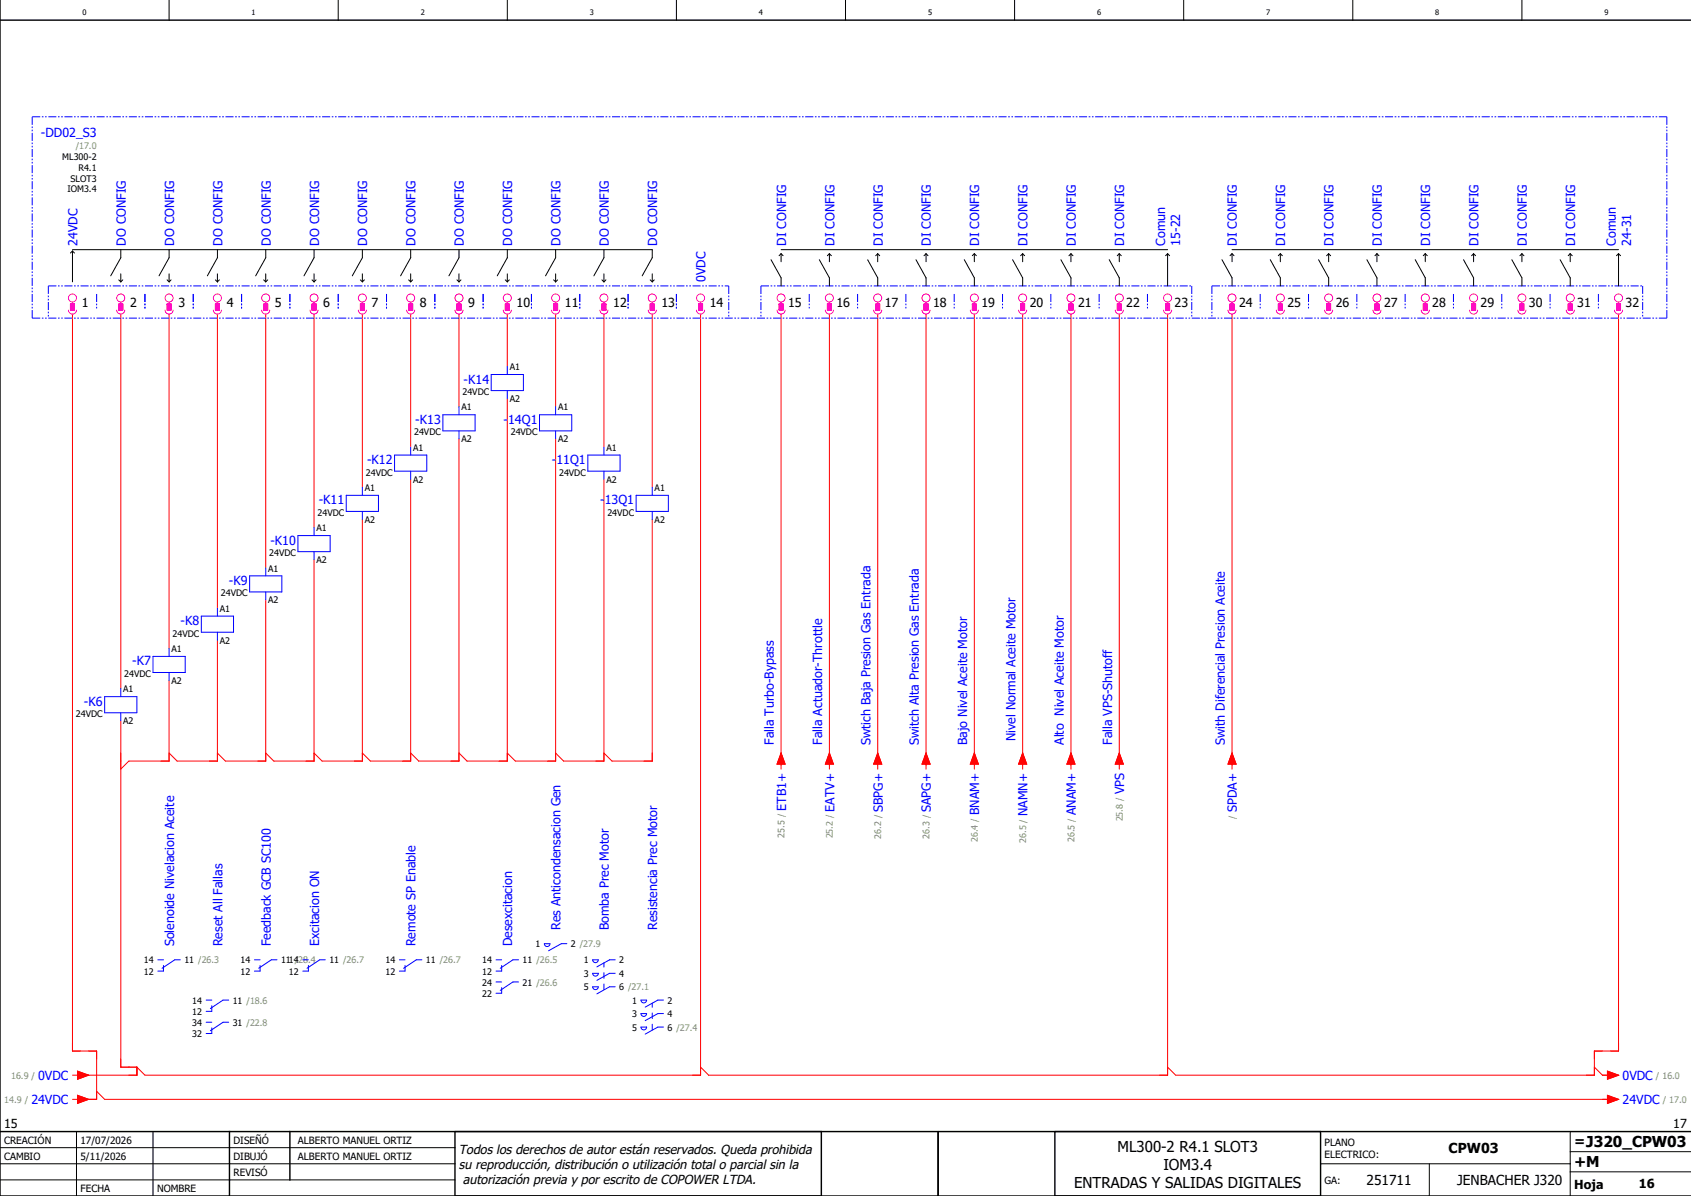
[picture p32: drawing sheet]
<svg xmlns="http://www.w3.org/2000/svg" width="420mm" height="297mm" viewBox="0 0 420 297" stroke-linecap="round" stroke-linejoin="round" font-family="sans-serif">
<defs><g id="words">
<g font-size="3.7">
<text x="277.6" y="286">ML300-2 R4.1 SLOT3</text>
<text x="289" y="290.5">IOM3.4</text>
<text x="391" y="289.8">+M</text>
<text x="266.8" y="295">ENTRADAS Y SALIDAS DIGITALES</text>
</g>
<g font-size="3.4">
<text x="359.8" y="286.4">CPW03</text>
<text x="391" y="284.6">=J320_CPW03</text>
<text x="339.4" y="294.4">251711</text>
<text x="361.9" y="294.4">JENBACHER J320</text>
</g>
<g font-size="3.2">
<text x="114" y="286.5">Todos los derechos de autor están reservados. Queda prohibida</text>
<text x="114" y="290.2">su reproducción, distribución o utilización total o parcial sin la</text>
<text x="115" y="294">autorización previa y por escrito de COPOWER LTDA.</text>
</g>
<g font-size="3.1" fill="#00f">
<text x="10.2" y="34.1">-DD02_S3</text>
<text x="19.2" y="61" transform="rotate(-90 19.2 61)">24VDC</text>
<text x="31.2" y="61" transform="rotate(-90 31.2 61)">DO CONFIG</text>
<text x="43.2" y="61" transform="rotate(-90 43.2 61)">DO CONFIG</text>
<text x="55.2" y="61" transform="rotate(-90 55.2 61)">DO CONFIG</text>
<text x="67.2" y="61" transform="rotate(-90 67.2 61)">DO CONFIG</text>
<text x="79.2" y="61" transform="rotate(-90 79.2 61)">DO CONFIG</text>
<text x="91.2" y="61" transform="rotate(-90 91.2 61)">DO CONFIG</text>
<text x="103.2" y="61" transform="rotate(-90 103.2 61)">DO CONFIG</text>
<text x="115.2" y="61" transform="rotate(-90 115.2 61)">DO CONFIG</text>
<text x="127.2" y="61" transform="rotate(-90 127.2 61)">DO CONFIG</text>
<text x="139.2" y="61" transform="rotate(-90 139.2 61)">DO CONFIG</text>
<text x="151.2" y="61" transform="rotate(-90 151.2 61)">DO CONFIG</text>
<text x="163.2" y="61" transform="rotate(-90 163.2 61)">DO CONFIG</text>
<text x="195.2" y="61" transform="rotate(-90 195.2 61)">DI CONFIG</text>
<text x="207.2" y="61" transform="rotate(-90 207.2 61)">DI CONFIG</text>
<text x="219.2" y="61" transform="rotate(-90 219.2 61)">DI CONFIG</text>
<text x="231.2" y="61" transform="rotate(-90 231.2 61)">DI CONFIG</text>
<text x="243.2" y="61" transform="rotate(-90 243.2 61)">DI CONFIG</text>
<text x="255.2" y="61" transform="rotate(-90 255.2 61)">DI CONFIG</text>
<text x="267.2" y="61" transform="rotate(-90 267.2 61)">DI CONFIG</text>
<text x="279.2" y="61" transform="rotate(-90 279.2 61)">DI CONFIG</text>
<text x="289.4" y="61" transform="rotate(-90 289.4 61)">Comun</text>
<text x="293.1" y="61" transform="rotate(-90 293.1 61)">15-22</text>
<text x="307.2" y="61" transform="rotate(-90 307.2 61)">DI CONFIG</text>
<text x="319.2" y="61" transform="rotate(-90 319.2 61)">DI CONFIG</text>
<text x="331.2" y="61" transform="rotate(-90 331.2 61)">DI CONFIG</text>
<text x="343.2" y="61" transform="rotate(-90 343.2 61)">DI CONFIG</text>
<text x="355.2" y="61" transform="rotate(-90 355.2 61)">DI CONFIG</text>
<text x="367.2" y="61" transform="rotate(-90 367.2 61)">DI CONFIG</text>
<text x="379.2" y="61" transform="rotate(-90 379.2 61)">DI CONFIG</text>
<text x="391.2" y="61" transform="rotate(-90 391.2 61)">DI CONFIG</text>
<text x="401.4" y="61" transform="rotate(-90 401.4 61)">Comun</text>
<text x="405.1" y="61" transform="rotate(-90 405.1 61)">24-31</text>
<text x="175.2" y="70" transform="rotate(-90 175.2 70)">0VDC</text>
<text x="115.2" y="95.2">-K14</text>
<text x="103.2" y="105.2">-K13</text>
<text x="125.1" y="105.2">-14Q1</text>
<text x="91.2" y="115.2">-K12</text>
<text x="137.1" y="115.2">-11Q1</text>
<text x="79.2" y="125.2">-K11</text>
<text x="149.1" y="125.2">-13Q1</text>
<text x="67.2" y="135.2">-K10</text>
<text x="56.9" y="145.2">-K9</text>
<text x="44.9" y="155.2">-K8</text>
<text x="32.9" y="165.2">-K7</text>
<text x="20.9" y="175.2">-K6</text>
<text x="192.2" y="185" transform="rotate(-90 192.2 185)">Falla Turbo-Bypass</text>
<text x="204.2" y="185" transform="rotate(-90 204.2 185)">Falla Actuador-Throttle</text>
<text x="216.2" y="185" transform="rotate(-90 216.2 185)">Swtich Baja Presion Gas Entrada</text>
<text x="228.2" y="185" transform="rotate(-90 228.2 185)">Switch Alta Presion Gas Entrada</text>
<text x="240.2" y="185" transform="rotate(-90 240.2 185)">Bajo Nivel Aceite Motor</text>
<text x="252.2" y="184" transform="rotate(-90 252.2 184)">Nivel Normal Aceite Motor</text>
<text x="264.2" y="185" transform="rotate(-90 264.2 185)">Alto Nivel Aceite Motor</text>
<text x="276.2" y="185" transform="rotate(-90 276.2 185)">Falla VPS-Shutoff</text>
<text x="304.2" y="185" transform="rotate(-90 304.2 185)">Swith Diferencial Presion Aceite</text>
<text x="279.2" y="197.3" transform="rotate(-90 279.2 197.3)">VPS</text>
<text x="195.2" y="201.3" transform="rotate(-90 195.2 201.3)">ETB1+</text>
<text x="207.2" y="201.5" transform="rotate(-90 207.2 201.5)">EATV+</text>
<text x="219.2" y="201.6" transform="rotate(-90 219.2 201.6)">SBPG+</text>
<text x="231.2" y="201.6" transform="rotate(-90 231.2 201.6)">SAPG+</text>
<text x="243.2" y="202.4" transform="rotate(-90 243.2 202.4)">BNAM+</text>
<text x="255.2" y="202.7" transform="rotate(-90 255.2 202.7)">NAMN+</text>
<text x="267.2" y="202.5" transform="rotate(-90 267.2 202.5)">ANAM+</text>
<text x="307.2" y="201.7" transform="rotate(-90 307.2 201.7)">SPDA+</text>
<text x="139.2" y="231" transform="rotate(-90 139.2 231)">Res Anticondensacion Gen</text>
<text x="151.2" y="231" transform="rotate(-90 151.2 231)">Bomba Prec Motor</text>
<text x="163.2" y="231" transform="rotate(-90 163.2 231)">Resistencia Prec Motor</text>
<text x="43.2" y="235" transform="rotate(-90 43.2 235)">Solenoide Nivelacion Aceite</text>
<text x="55.2" y="235" transform="rotate(-90 55.2 235)">Reset All Fallas</text>
<text x="67.2" y="235" transform="rotate(-90 67.2 235)">Feedback GCB SC100</text>
<text x="79.2" y="235" transform="rotate(-90 79.2 235)">Excitacion ON</text>
<text x="103.2" y="235" transform="rotate(-90 103.2 235)">Remote SP Enable</text>
<text x="127.2" y="235" transform="rotate(-90 127.2 235)">Desexcitacion</text>
<text x="9.5" y="268.2">0VDC</text>
<text x="403" y="268.2">0VDC</text>
<text x="7.8" y="274.2">24VDC</text>
<text x="403" y="274.2">24VDC</text>
</g>
<g font-size="3.1">
<text x="20.3" y="76.4">1</text>
<text x="32.3" y="76.4">2</text>
<text x="44.3" y="76.4">3</text>
<text x="56.3" y="76.4">4</text>
<text x="68.3" y="76.4">5</text>
<text x="80.3" y="76.4">6</text>
<text x="92.3" y="76.4">7</text>
<text x="104.3" y="76.4">8</text>
<text x="116.3" y="76.4">9</text>
<text x="128.3" y="76.4">10</text>
<text x="140.3" y="76.4">11</text>
<text x="152.3" y="76.4">12</text>
<text x="164.3" y="76.4">13</text>
<text x="176.3" y="76.4">14</text>
<text x="195.8" y="76.4">15</text>
<text x="207.8" y="76.4">16</text>
<text x="219.7" y="76.4">17</text>
<text x="231.7" y="76.4">18</text>
<text x="243.8" y="76.4">19</text>
<text x="255.8" y="76.4">20</text>
<text x="267.7" y="76.4">21</text>
<text x="279.7" y="76.4">22</text>
<text x="291.8" y="76.4">23</text>
<text x="307.7" y="76.4">24</text>
<text x="319.8" y="76.4">25</text>
<text x="331.8" y="76.4">26</text>
<text x="343.7" y="76.4">27</text>
<text x="355.8" y="76.4">28</text>
<text x="367.7" y="76.4">29</text>
<text x="379.8" y="76.4">30</text>
<text x="391.7" y="76.4">31</text>
<text x="403.8" y="76.4">32</text>
<text x="1" y="280">15</text>
<text x="415.6" y="280">17</text>
<text x="391" y="295.2">Hoja</text>
<text x="407" y="295">16</text>
</g>
<g font-size="2.5">
<text x="1" y="284">CREACIÓN</text>
<text x="20" y="284">17/07/2026</text>
<text x="58" y="284">DISEÑÓ</text>
<text x="74" y="284">ALBERTO MANUEL ORTIZ</text>
<text x="329" y="284.5">PLANO</text>
<text x="329" y="287.5">ELECTRICO:</text>
<text x="1" y="288">CAMBIO</text>
<text x="20" y="288">5/11/2026</text>
<text x="58" y="292">REVISÓ</text>
<text x="58" y="288">DIBUJÓ</text>
<text x="74" y="288">ALBERTO MANUEL ORTIZ</text>
<text x="329" y="294">GA:</text>
<text x="20" y="296">FECHA</text>
<text x="39" y="296">NOMBRE</text>
</g>
<g font-size="2.2">
<text x="15.5" y="39.7">ML300-2</text>
<text x="16.7" y="47.8">IOM3.4</text>
<text x="17.5" y="45.1">SLOT3</text>
<text x="19.5" y="42.4">R4.1</text>
<text x="126.6" y="91.9">A1</text>
<text x="114.6" y="101.9">A1</text>
<text x="114.9" y="98.1">24VDC</text>
<text x="126.6" y="99.8">A2</text>
<text x="138.6" y="101.9">A1</text>
<text x="102.6" y="111.9">A1</text>
<text x="102.9" y="108.1">24VDC</text>
<text x="114.6" y="109.8">A2</text>
<text x="126.9" y="108.1">24VDC</text>
<text x="138.6" y="109.8">A2</text>
<text x="150.6" y="111.9">A1</text>
<text x="90.9" y="118.1">24VDC</text>
<text x="102.6" y="119.8">A2</text>
<text x="138.9" y="118.1">24VDC</text>
<text x="150.6" y="119.8">A2</text>
<text x="90.6" y="121.9">A1</text>
<text x="162.6" y="121.9">A1</text>
<text x="78.6" y="131.9">A1</text>
<text x="78.9" y="128.1">24VDC</text>
<text x="90.6" y="129.8">A2</text>
<text x="150.9" y="128.1">24VDC</text>
<text x="162.6" y="129.8">A2</text>
<text x="66.6" y="141.9">A1</text>
<text x="66.9" y="138.1">24VDC</text>
<text x="78.6" y="139.8">A2</text>
<text x="54.9" y="148.1">24VDC</text>
<text x="66.6" y="149.8">A2</text>
<text x="54.6" y="151.9">A1</text>
<text x="42.6" y="161.9">A1</text>
<text x="42.9" y="158.1">24VDC</text>
<text x="54.6" y="159.8">A2</text>
<text x="30.6" y="171.9">A1</text>
<text x="30.9" y="168.1">24VDC</text>
<text x="42.6" y="169.8">A2</text>
<text x="18.9" y="178.1">24VDC</text>
<text x="30.6" y="179.8">A2</text>
<text x="35.8" y="239.2">14</text>
<text x="45.8" y="239.2">11 /26.3</text>
<text x="59.8" y="239.2">14</text>
<text x="69.8" y="239.2">1114/28.4</text>
<text x="81.8" y="239.2">11 /26.7</text>
<text x="95.8" y="239.2">14</text>
<text x="105.8" y="239.2">11 /26.7</text>
<text x="119.8" y="239.2">14</text>
<text x="129.8" y="239.2">11 /26.5</text>
<text x="133" y="235.2">1</text>
<text x="141.8" y="235.2">2 /27.9</text>
<text x="145" y="239.2">1</text>
<text x="153.8" y="239.2">2</text>
<text x="35.8" y="242">12</text>
<text x="59.8" y="242">12</text>
<text x="71.8" y="242">12</text>
<text x="95.8" y="242">12</text>
<text x="119.8" y="242">12</text>
<text x="119.8" y="244.7">24</text>
<text x="129.8" y="244.7">21 /26.6</text>
<text x="145" y="242.6">3</text>
<text x="145" y="245.9">5</text>
<text x="153.8" y="242.6">4</text>
<text x="153.8" y="245.9">6 /27.1</text>
<text x="47.8" y="249.2">14</text>
<text x="57.8" y="249.2">11 /18.6</text>
<text x="119.8" y="247.5">22</text>
<text x="157" y="249.2">1</text>
<text x="165.8" y="249.2">2</text>
<text x="47.8" y="252">12</text>
<text x="47.8" y="257.5">32</text>
<text x="47.8" y="254.7">34</text>
<text x="57.8" y="254.7">31 /22.8</text>
<text x="157" y="252.6">3</text>
<text x="157" y="255.9">5</text>
<text x="165.8" y="252.6">4</text>
<text x="165.8" y="255.9">6 /27.4</text>
</g>
<g font-size="2.2" fill="#7ca552">
<text x="18.8" y="37">/17.0</text>
<text x="278.9" y="204" transform="rotate(-90 278.9 204)">25.8 /</text>
<text x="306.9" y="203.3" transform="rotate(-90 306.9 203.3)">/</text>
<text x="194.9" y="208" transform="rotate(-90 194.9 208)">25.5 /</text>
<text x="206.9" y="208.2" transform="rotate(-90 206.9 208.2)">25.2 /</text>
<text x="218.9" y="208.3" transform="rotate(-90 218.9 208.3)">26.2 /</text>
<text x="230.9" y="208.3" transform="rotate(-90 230.9 208.3)">26.3 /</text>
<text x="242.9" y="209.1" transform="rotate(-90 242.9 209.1)">26.4 /</text>
<text x="254.9" y="209.3" transform="rotate(-90 254.9 209.3)">26.5 /</text>
<text x="266.9" y="209.1" transform="rotate(-90 266.9 209.1)">26.5 /</text>
<text x="2.8" y="267.9">16.9 /</text>
<text x="411.3" y="267.9">/ 16.0</text>
<text x="1.1" y="273.9">14.9 /</text>
<text x="413" y="273.9">/ 17.0</text>
</g>
<g font-size="1.9">
<text x="20.5" y="3.6">0</text>
<text x="62.5" y="3.6">1</text>
<text x="104.5" y="3.6">2</text>
<text x="146.5" y="3.6">3</text>
<text x="188.5" y="3.6">4</text>
<text x="230.5" y="3.6">5</text>
<text x="272.5" y="3.6">6</text>
<text x="314.5" y="3.6">7</text>
<text x="356.5" y="3.6">8</text>
<text x="398.5" y="3.6">9</text>
</g>
</g></defs>
<g fill="none" stroke="#000" stroke-width=".25">
<path d="M42 0v5M84 0v5M126 0v5M168 0v5M210 0v5M252 0v5M294 0v5M336 0v5M378 0v5M18 62.3l.5 .5M18 62.3l-.5 .5M18 62h144v2l-2.5 4.5"/>
<path d="M18 62.3v7.7M29.5 69.5l.5 .5M30 68v2M30 62v2l-2.5 4.5M30.5 69.5l-.5 .5M41.5 69.5l.5 .5M42 68v2M42 62v2l-2.5 4.5M42.5 69.5l-.5 .5M53.5 69.5l.5 .5M54 68v2M54 62v2l-2.5 4.5"/>
<path d="M54.5 69.5l-.5 .5M65.5 69.5l.5 .5M66 68v2M66 62v2l-2.5 4.5M66.5 69.5l-.5 .5M77.5 69.5l.5 .5M78 68v2M78 62v2l-2.5 4.5M78.5 69.5l-.5 .5M89.5 69.5l.5 .5M90 68v2M90 62v2l-2.5 4.5"/>
<path d="M90.5 69.5l-.5 .5M101.5 69.5l.5 .5M102 68v2M102 62v2l-2.5 4.5M102.5 69.5l-.5 .5M113.5 69.5l.5 .5M114 68v2M114 62v2l-2.5 4.5M114.5 69.5l-.5 .5M125.5 69.5l.5 .5M126 68v2M126 62v2l-2.5 4.5"/>
<path d="M126.5 69.5l-.5 .5M137.5 69.5l.5 .5M138 68v2M138 62v2l-2.5 4.5M138.5 69.5l-.5 .5M149.5 69.5l.5 .5M150 68v2M150 62v2l-2.5 4.5M150.5 69.5l-.5 .5M161.5 69.5l.5 .5M162 68v2M162.5 69.5l-.5 .5"/>
<path d="M191.5 64.5l2.5 4.5v2M194 63l.5 .5M194 63l-.5 .5M194 62h96M194 63v2M203.5 64.5l2.5 4.5v2M206 63l.5 .5M206 63l-.5 .5M206 63v2M215.5 64.5l2.5 4.5v2M218 63l.5 .5M218 63l-.5 .5"/>
<path d="M218 63v2M227.5 64.5l2.5 4.5v2M230 63l.5 .5M230 63l-.5 .5M230 63v2M239.5 64.5l2.5 4.5v2M242 63l.5 .5M242 63l-.5 .5M242 63v2M251.5 64.5l2.5 4.5v2M254 63l.5 .5M254 63l-.5 .5"/>
<path d="M254 63v2M263.5 64.5l2.5 4.5v2M266 63l.5 .5M266 63l-.5 .5M266 63v2M275.5 64.5l2.5 4.5v2M278 63l.5 .5M278 63l-.5 .5M278 63v2M290 63l.5 .5M290 63v8M290 63l-.5 .5"/>
<path d="M303.5 64.5l2.5 4.5v2M306 63l.5 .5M306 63l-.5 .5M306 62h96M306 63v2M315.5 64.5l2.5 4.5v2M318 63l.5 .5M318 63l-.5 .5M318 63v2M327.5 64.5l2.5 4.5v2M330 63l.5 .5M330 63l-.5 .5"/>
<path d="M330 63v2M339.5 64.5l2.5 4.5v2M342 63l.5 .5M342 63l-.5 .5M342 63v2M351.5 64.5l2.5 4.5v2M354 63l-.5 .5M354 63l.5 .5M354 63v2M363.5 64.5l2.5 4.5v2M366 63l-.5 .5M366 63l.5 .5"/>
<path d="M366 63v2M375.5 64.5l2.5 4.5v2M378 63l-.5 .5M378 63l.5 .5M378 63v2M387.5 64.5l2.5 4.5v2M390 63v2M390 63l-.5 .5M390 63l.5 .5M402 63v8M402 63l-.5 .5M402 63l.5 .5"/>
<path d="M0 285h113M0 293h113M0 289h113M19 281v16M38 281v16M328 289h62M355 289v8M390 291h30M390 281v16M390 286h30"/>
</g>
<path d="M0 5h420M0 0v297h420M0 281h420M57 281v16M72 281v12M113 281v16M204 281v16M233 281v16M262 281v16M328 281v16" fill="none" stroke="#000" stroke-width=".35"/>
<g fill="none" stroke="#f00" stroke-width=".25">
<path d="M18 78v183h6v12h-4M30 78v93M42 78v83M54 78v73M66 78v63M78 78v53M90 78v43M102 78v33M114 78v23M126 78v13M138 78v23M150 78v33"/>
<path d="M162 78v43M174 78v189h-138l-2-2M194 78v113M206 78v113M218 78v113M230 78v113M242 78v113M254 78v113M266 78v113M278 78v113M290 78v189h-114l-2-2M306 78v113"/>
<path d="M402 78v183h-6v6h-104l-2-2M126 99v90h-10l-2-2M102 119v70h-10l-2-2M114 109v80h-10l-2-2M138 109v80h-10l-2-2M150 119v70h-10l-2-2M78 139v50h-10l-2-2M90 129v60h-10l-2-2M162 129v60h-10l-2-2M54 159v30h-10l-2-2M66 149v40h-10l-2-2M30 179v86h4"/>
<path d="M42 169v20h-10l-2 2M194 187l1 2.8h-2zM206 187l1 2.8h-2zM218 187l1 2.8h-2zM230 187l1 2.8h-2zM242 187l1 2.8h-2zM254 187l1 2.8h-2zM266 187l1 2.8h-2zM278 187l1 2.8h-2zM306 187l1 2.8h-2zM18 273h1.2M18 267h1.2"/>
<path d="M19.2 272l2.8 1-2.8 1zM19.2 266l2.8 1-2.8 1zM24 271l2 2h374M34 265v2h-14M396 265l2 2h2M399.2 272l2.8 1-2.8 1zM399.2 266l2.8 1-2.8 1z"/>
</g>
<g fill="none" stroke="#00f" stroke-width=".25" stroke-dasharray="2 .4 .4 .4 .4 .4" stroke-linecap="butt">
<path d="M8 29h406M8 29v50M414 29v50M8 79h406M12 71v8M12 71h169M24 73v4M36 73v4M48 73v4M60 73v4M72 73v4M84 73v4"/>
<path d="M96 73v4M108 73v4M120 73v4M132 73v4M144 73v4M156 73v4M168 73v4M181 71v8M189 71v8M189 71h107M201 73v4M213 73v4"/>
<path d="M225 73v4M237 73v4M249 73v4M261 73v4M273 73v4M285 73v4M296 71v8M301 71v8M301 71h107M313 73v4M325 73v4M337 73v4"/>
<path d="M349 73v4M361 73v4M373 73v4M385 73v4M397 73v4M408 71v8"/>
</g>
<g fill="none" stroke="#f0f" stroke-width=".25">
<path d="M17 77a1 1 0 0 0 1 1 1 1 0 0 0 1-1M17.5 75.5h1v1.5h-1zM18 75v.5M29 77a1 1 0 0 0 1 1 1 1 0 0 0 1-1M29.5 75.5h1v1.5h-1zM30 75v.5M41 77a1 1 0 0 0 1 1 1 1 0 0 0 1-1M41.5 75.5h1v1.5h-1zM42 75v.5M53 77a1 1 0 0 0 1 1 1 1 0 0 0 1-1M53.5 75.5h1v1.5h-1zM54 75v.5"/>
<path d="M65 77a1 1 0 0 0 1 1 1 1 0 0 0 1-1M65.5 75.5h1v1.5h-1zM66 75v.5M77 77a1 1 0 0 0 1 1 1 1 0 0 0 1-1M77.5 75.5h1v1.5h-1zM78 75v.5M89 77a1 1 0 0 0 1 1 1 1 0 0 0 1-1M89.5 75.5h1v1.5h-1zM90 75v.5M101 77a1 1 0 0 0 1 1 1 1 0 0 0 1-1M101.5 75.5h1v1.5h-1zM102 75v.5"/>
<path d="M113 77a1 1 0 0 0 1 1 1 1 0 0 0 1-1M113.5 75.5h1v1.5h-1zM114 75v.5M125 77a1 1 0 0 0 1 1 1 1 0 0 0 1-1M125.5 75.5h1v1.5h-1zM126 75v.5M137 77a1 1 0 0 0 1 1 1 1 0 0 0 1-1M137.5 75.5h1v1.5h-1zM138 75v.5M149 77a1 1 0 0 0 1 1 1 1 0 0 0 1-1M149.5 75.5h1v1.5h-1zM150 75v.5"/>
<path d="M161 77a1 1 0 0 0 1 1 1 1 0 0 0 1-1M161.5 75.5h1v1.5h-1zM162 75v.5M173 77a1 1 0 0 0 1 1 1 1 0 0 0 1-1M173.5 75.5h1v1.5h-1zM174 75v.5M193 77a1 1 0 0 0 1 1 1 1 0 0 0 1-1M193.5 75.5h1v1.5h-1zM194 75v.5M205 77a1 1 0 0 0 1 1 1 1 0 0 0 1-1M205.5 75.5h1v1.5h-1zM206 75v.5"/>
<path d="M217 77a1 1 0 0 0 1 1 1 1 0 0 0 1-1M217.5 75.5h1v1.5h-1zM218 75v.5M229 77a1 1 0 0 0 1 1 1 1 0 0 0 1-1M229.5 75.5h1v1.5h-1zM230 75v.5M241 77a1 1 0 0 0 1 1 1 1 0 0 0 1-1M241.5 75.5h1v1.5h-1zM242 75v.5M253 77a1 1 0 0 0 1 1 1 1 0 0 0 1-1M253.5 75.5h1v1.5h-1zM254 75v.5"/>
<path d="M265 77a1 1 0 0 0 1 1 1 1 0 0 0 1-1M265.5 75.5h1v1.5h-1zM266 75v.5M277 77a1 1 0 0 0 1 1 1 1 0 0 0 1-1M277.5 75.5h1v1.5h-1zM278 75v.5M289 77a1 1 0 0 0 1 1 1 1 0 0 0 1-1M289.5 75.5h1v1.5h-1zM290 75v.5M305 77a1 1 0 0 0 1 1 1 1 0 0 0 1-1M305.5 75.5h1v1.5h-1zM306 75v.5"/>
<path d="M317 77a1 1 0 0 0 1 1 1 1 0 0 0 1-1M317.5 75.5h1v1.5h-1zM318 75v.5M329 77a1 1 0 0 0 1 1 1 1 0 0 0 1-1M329.5 75.5h1v1.5h-1zM330 75v.5M341 77a1 1 0 0 0 1 1 1 1 0 0 0 1-1M341.5 75.5h1v1.5h-1zM342 75v.5M353 77a1 1 0 0 0 1 1 1 1 0 0 0 1-1M353.5 75.5h1v1.5h-1zM354 75v.5"/>
<path d="M365 77a1 1 0 0 0 1 1 1 1 0 0 0 1-1M365.5 75.5h1v1.5h-1zM366 75v.5M377 77a1 1 0 0 0 1 1 1 1 0 0 0 1-1M377.5 75.5h1v1.5h-1zM378 75v.5M389 77a1 1 0 0 0 1 1 1 1 0 0 0 1-1M389.5 75.5h1v1.5h-1zM390 75v.5M401 77a1 1 0 0 0 1 1 1 1 0 0 0 1-1M401.5 75.5h1v1.5h-1zM402 75v.5"/>
<circle cx="18" cy="74" r="1"/>
<circle cx="30" cy="74" r="1"/>
<circle cx="42" cy="74" r="1"/>
<circle cx="54" cy="74" r="1"/>
<circle cx="66" cy="74" r="1"/>
<circle cx="78" cy="74" r="1"/>
<circle cx="90" cy="74" r="1"/>
<circle cx="102" cy="74" r="1"/>
<circle cx="114" cy="74" r="1"/>
<circle cx="126" cy="74" r="1"/>
<circle cx="138" cy="74" r="1"/>
<circle cx="150" cy="74" r="1"/>
<circle cx="162" cy="74" r="1"/>
<circle cx="174" cy="74" r="1"/>
<circle cx="194" cy="74" r="1"/>
<circle cx="206" cy="74" r="1"/>
<circle cx="218" cy="74" r="1"/>
<circle cx="230" cy="74" r="1"/>
<circle cx="242" cy="74" r="1"/>
<circle cx="254" cy="74" r="1"/>
<circle cx="266" cy="74" r="1"/>
<circle cx="278" cy="74" r="1"/>
<circle cx="290" cy="74" r="1"/>
<circle cx="306" cy="74" r="1"/>
<circle cx="318" cy="74" r="1"/>
<circle cx="330" cy="74" r="1"/>
<circle cx="342" cy="74" r="1"/>
<circle cx="354" cy="74" r="1"/>
<circle cx="366" cy="74" r="1"/>
<circle cx="378" cy="74" r="1"/>
<circle cx="390" cy="74" r="1"/>
<circle cx="402" cy="74" r="1"/>
</g>
<g fill="#f0f" stroke="#f0f" stroke-width=".25">
<path d="M17.5 75.5h1v1.5h-1z"/>
<path d="M29.5 75.5h1v1.5h-1z"/>
<path d="M353.5 75.5h1v1.5h-1z"/>
<path d="M365.5 75.5h1v1.5h-1z"/>
<path d="M377.5 75.5h1v1.5h-1z"/>
<path d="M389.5 75.5h1v1.5h-1z"/>
<path d="M401.5 75.5h1v1.5h-1z"/>
<path d="M305.5 75.5h1v1.5h-1z"/>
<path d="M317.5 75.5h1v1.5h-1z"/>
<path d="M329.5 75.5h1v1.5h-1z"/>
<path d="M341.5 75.5h1v1.5h-1z"/>
<path d="M229.5 75.5h1v1.5h-1z"/>
<path d="M241.5 75.5h1v1.5h-1z"/>
<path d="M253.5 75.5h1v1.5h-1z"/>
<path d="M265.5 75.5h1v1.5h-1z"/>
<path d="M277.5 75.5h1v1.5h-1z"/>
<path d="M193.5 75.5h1v1.5h-1z"/>
<path d="M205.5 75.5h1v1.5h-1z"/>
<path d="M217.5 75.5h1v1.5h-1z"/>
<path d="M289.5 75.5h1v1.5h-1z"/>
<path d="M41.5 75.5h1v1.5h-1z"/>
<path d="M53.5 75.5h1v1.5h-1z"/>
<path d="M65.5 75.5h1v1.5h-1z"/>
<path d="M77.5 75.5h1v1.5h-1z"/>
<path d="M89.5 75.5h1v1.5h-1z"/>
<path d="M101.5 75.5h1v1.5h-1z"/>
<path d="M113.5 75.5h1v1.5h-1z"/>
<path d="M125.5 75.5h1v1.5h-1z"/>
<path d="M137.5 75.5h1v1.5h-1z"/>
<path d="M149.5 75.5h1v1.5h-1z"/>
<path d="M161.5 75.5h1v1.5h-1z"/>
<path d="M173.5 75.5h1v1.5h-1z"/>
</g>
<g fill="none" stroke="#00f" stroke-width=".25">
<path d="M122 93h8v4h-8zM126 91v2M126 97v2M98 113h8v4h-8zM102 111v2M102 117v2M110 103h8v4h-8zM114 101v2M114 107v2M134 103h8v4h-8zM138 101v2M138 107v2"/>
<path d="M146 113h8v4h-8zM150 111v2M150 117v2M74 133h8v4h-8zM78 131v2M78 137v2M86 123h8v4h-8zM90 121v2M90 127v2M158 123h8v4h-8zM162 121v2M162 127v2"/>
<path d="M50 153h8v4h-8zM54 151v2M54 157v2M62 143h8v4h-8zM66 141v2M66 147v2M26 173h8v4h-8zM30 171v2M30 177v2M38 163h8v4h-8zM42 161v2M42 167v2"/>
<path d="M39.2 238.4h1.4M40.6 239.8v1.4h-1.4M44.8 238.3h-1.4l-3.1 2.2M63.2 238.4h1.4M64.6 239.8v1.4h-1.4M68.8 238.3h-1.4l-3.1 2.2M75.2 238.4h1.4M76.6 239.8v1.4h-1.4M80.8 238.3h-1.4l-3.1 2.2M99.2 238.4h1.4M100.6 239.8v1.4h-1.4M104.8 238.3h-1.4l-3.1 2.2"/>
<path d="M123.2 238.4h1.4M124.6 239.8v1.4h-1.4M128.8 238.3h-1.4l-3.1 2.2M135.2 234.3h1.4a.7 .7 0 0 1-.7 .8 .7 .7 0 0 1-.7-.8zM140.8 234.3h-1.4l-3.1 1.8M147.2 238.4h1.4a.7 .7 0 0 1-.7 .6 .7 .7 0 0 1-.7-.6zM150 239.1v1M152.8 238.3h-1.4l-3.2 1.8M51.2 248.3h1.4M51.2 253.9h1.4M52.6 249.8v1.3h-1.4M52.6 255.3v1.4h-1.4"/>
<path d="M56.8 248.3h-1.4l-3.1 2.2M56.8 253.8h-1.4l-3.1 2.2M123.2 243.9h1.4M124.6 245.3v1.4h-1.4M128.8 243.8h-1.4l-3.1 2.1M147.2 241.7h1.4a.7 .7 0 0 1-.7 .7 .7 .7 0 0 1-.7-.7zM147.2 245.1h1.4a.7 .7 0 0 1-.7 .7 .7 .7 0 0 1-.7-.7zM150 241.6v1.3M150 244.4v1.3M152.8 241.7h-1.4l-3.2 1.8M152.8 245.1h-1.4l-3.1 1.7M159.2 251.7h1.4a.7 .7 0 0 1-.7 .7 .7 .7 0 0 1-.7-.7z"/>
<path d="M159.2 248.3h1.4a.7 .7 0 0 1-.7 .8 .7 .7 0 0 1-.7-.8zM159.2 255.1h1.4a.7 .7 0 0 1-.7 .7 .7 .7 0 0 1-.7-.7zM162 249.1v1.1M162 251.5v1.5M162 254.3v1.5M164.8 248.3h-1.4l-3.1 1.8M164.8 251.7h-1.4l-3.1 1.8M164.8 255.1h-1.4l-3.1 1.7"/>
</g>
<g fill="#f00" stroke="#f00" stroke-width=".25">
<path d="M19.2 272l2.8 1-2.8 1z"/>
<path d="M19.2 266l2.8 1-2.8 1z"/>
<path d="M399.2 272l2.8 1-2.8 1z"/>
<path d="M399.2 266l2.8 1-2.8 1z"/>
<path d="M194 187l1 2.8h-2z"/>
<path d="M206 187l1 2.8h-2z"/>
<path d="M218 187l1 2.8h-2z"/>
<path d="M230 187l1 2.8h-2z"/>
<path d="M242 187l1 2.8h-2z"/>
<path d="M254 187l1 2.8h-2z"/>
<path d="M266 187l1 2.8h-2z"/>
<path d="M278 187l1 2.8h-2z"/>
<path d="M306 187l1 2.8h-2z"/>
</g>
<use href="#words"/>
</svg>
